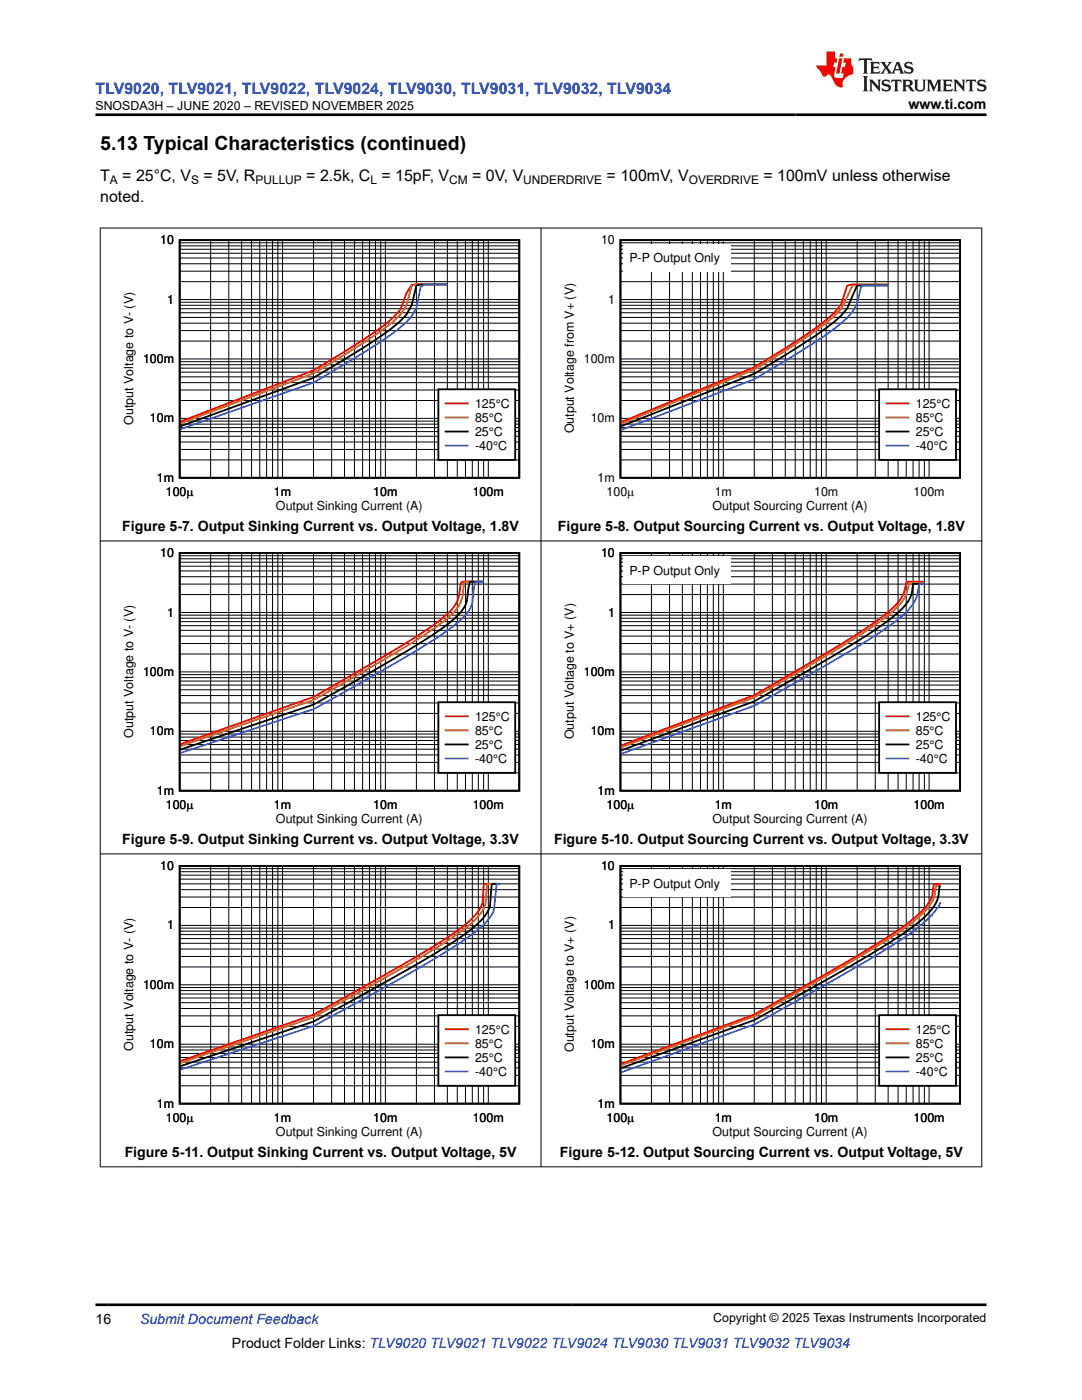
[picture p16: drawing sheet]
<svg xmlns="http://www.w3.org/2000/svg" width="216mm" height="279mm" viewBox="0 0 216 279" stroke-linecap="round" stroke-linejoin="round" font-family="sans-serif">
<defs><g id="words">
<text font-size="3.9" x="20" y="29.9">5.13 Typical Characteristics (continued)</text>
<text font-size="3.2" fill="#00f" x="19" y="18.7">TLV9020, TLV9021, TLV9022, TLV9024, TLV9030, TLV9031, TLV9032, TLV9034</text>
<g font-size="3.2">
<text x="20" y="40.3">noted.</text>
<text x="20" y="36.1">T</text>
<text x="24.4" y="36.1">= 25°C, V</text>
<text x="40.6" y="36.1">= 5V, R</text>
<text x="61.1" y="36.1">= 2.5k, C = 15pF, V</text>
<text x="94.2" y="36.1">= 0V, V</text>
<text x="121" y="36.1">= 100mV, V</text>
<text x="152.3" y="36.1">= 100mV unless otherwise</text>
</g>
<g font-size="2.8">
<text x="181.3" y="21.8">www.ti.com</text>
<text x="24.4" y="106">Figure 5-7. Output Sinking Current vs. Output Voltage, 1.8V</text>
<text x="111.3" y="106">Figure 5-8. Output Sourcing Current vs. Output Voltage, 1.8V</text>
<text x="24.4" y="168.4">Figure 5-9. Output Sinking Current vs. Output Voltage, 3.3V</text>
<text x="110.6" y="168.4">Figure 5-10. Output Sourcing Current vs. Output Voltage, 3.3V</text>
<text x="24.9" y="230.9">Figure 5-11. Output Sinking Current vs. Output Voltage, 5V</text>
<text x="111.7" y="230.9">Figure 5-12. Output Sourcing Current vs. Output Voltage, 5V</text>
<text x="19" y="264.2">16</text>
<text x="46.3" y="269">Product Folder Links: TLV9020 TLV9021 TLV9022 TLV9024 TLV9030 TLV9031 TLV9032 TLV9034</text>
</g>
<text font-size="2.8" fill="#00f" x="27.9" y="264.2">Submit Document Feedback</text>
<g font-size="2.5">
<text x="19.1" y="21.9">SNOSDA3H – JUNE 2020 – REVISED NOVEMBER 2025</text>
<text x="32" y="48.7">10</text>
<text x="119.9" y="48.7">10</text>
<text x="125.6" y="52.2">P-P Output Only</text>
<text x="33.4" y="60.6">1</text>
<text x="121.3" y="60.6">1</text>
<text x="28.5" y="72.4">100m</text>
<text x="116.5" y="72.4">100m</text>
<text x="94.8" y="81.4">125°C</text>
<text x="182.7" y="81.4">125°C</text>
<text x="26.5" y="84.8" transform="rotate(-90 26.5 84.8)">Output Voltage to V- (V)</text>
<text x="29.9" y="84.3">10m</text>
<text x="94.8" y="84.2">85°C</text>
<text x="94.8" y="87">25°C</text>
<text x="94.8" y="89.8">-40°C</text>
<text x="114.5" y="86.5" transform="rotate(-90 114.5 86.5)">Output Voltage from V+ (V)</text>
<text x="117.9" y="84.3">10m</text>
<text x="182.7" y="84.2">85°C</text>
<text x="182.7" y="87">25°C</text>
<text x="182.7" y="89.8">-40°C</text>
<text x="31.3" y="96.2">1m</text>
<text x="33.1" y="99">100P</text>
<text x="54.7" y="99">1m</text>
<text x="55.1" y="101.8">Output Sinking Current (A)</text>
<text x="74.5" y="99">10m</text>
<text x="94.3" y="99">100m</text>
<text x="119.3" y="96.2">1m</text>
<text x="121" y="99">100P</text>
<text x="142.2" y="101.8">Output Sourcing Current (A)</text>
<text x="142.6" y="99">1m</text>
<text x="162.4" y="99">10m</text>
<text x="182.3" y="99">100m</text>
<text x="32" y="111.2">10</text>
<text x="119.9" y="111.2">10</text>
<text x="125.6" y="114.7">P-P Output Only</text>
<text x="33.4" y="123">1</text>
<text x="121.3" y="123">1</text>
<text x="28.5" y="134.9">100m</text>
<text x="116.5" y="134.9">100m</text>
<text x="94.8" y="143.8">125°C</text>
<text x="182.7" y="143.8">125°C</text>
<text x="26.5" y="147.2" transform="rotate(-90 26.5 147.2)">Output Voltage to V- (V)</text>
<text x="29.9" y="146.8">10m</text>
<text x="94.8" y="146.6">85°C</text>
<text x="94.8" y="149.4">25°C</text>
<text x="114.5" y="147.5" transform="rotate(-90 114.5 147.5)">Output Voltage to V+ (V)</text>
<text x="117.9" y="146.8">10m</text>
<text x="182.7" y="146.6">85°C</text>
<text x="182.7" y="149.4">25°C</text>
<text x="94.8" y="152.3">-40°C</text>
<text x="182.7" y="152.3">-40°C</text>
<text x="31.3" y="158.6">1m</text>
<text x="33.1" y="161.4">100P</text>
<text x="54.7" y="161.4">1m</text>
<text x="74.5" y="161.4">10m</text>
<text x="94.3" y="161.4">100m</text>
<text x="119.3" y="158.6">1m</text>
<text x="121" y="161.4">100P</text>
<text x="142.6" y="161.4">1m</text>
<text x="162.4" y="161.4">10m</text>
<text x="182.3" y="161.4">100m</text>
<text x="55.1" y="164.2">Output Sinking Current (A)</text>
<text x="142.2" y="164.2">Output Sourcing Current (A)</text>
<text x="32" y="173.6">10</text>
<text x="119.9" y="173.6">10</text>
<text x="125.6" y="177.1">P-P Output Only</text>
<text x="33.4" y="185.5">1</text>
<text x="121.3" y="185.5">1</text>
<text x="28.5" y="197.4">100m</text>
<text x="116.5" y="197.4">100m</text>
<text x="26.5" y="209.7" transform="rotate(-90 26.5 209.7)">Output Voltage to V- (V)</text>
<text x="29.9" y="209.2">10m</text>
<text x="94.8" y="206.3">125°C</text>
<text x="94.8" y="209.1">85°C</text>
<text x="114.5" y="210" transform="rotate(-90 114.5 210)">Output Voltage to V+ (V)</text>
<text x="117.9" y="209.2">10m</text>
<text x="182.7" y="206.3">125°C</text>
<text x="182.7" y="209.1">85°C</text>
<text x="94.8" y="211.9">25°C</text>
<text x="94.8" y="214.7">-40°C</text>
<text x="182.7" y="211.9">25°C</text>
<text x="182.7" y="214.7">-40°C</text>
<text x="31.3" y="221.1">1m</text>
<text x="119.3" y="221.1">1m</text>
<text x="33.1" y="223.9">100P</text>
<text x="54.7" y="223.9">1m</text>
<text x="55.1" y="226.7">Output Sinking Current (A)</text>
<text x="74.5" y="223.9">10m</text>
<text x="94.3" y="223.9">100m</text>
<text x="121" y="223.9">100P</text>
<text x="142.2" y="226.7">Output Sourcing Current (A)</text>
<text x="142.6" y="223.9">1m</text>
<text x="162.4" y="223.9">10m</text>
<text x="182.3" y="223.9">100m</text>
<text x="142.3" y="263.9">Copyright © 2025 Texas Instruments Incorporated</text>
</g>
<g font-size="2.4">
<text x="21.9" y="36.7">A</text>
<text x="38.1" y="36.7">S</text>
<text x="51" y="36.7">PULLUP</text>
<text x="73.9" y="36.7">L</text>
<text x="89.6" y="36.7">CM</text>
<text x="104.4" y="36.7">UNDERDRIVE</text>
<text x="137.4" y="36.7">OVERDRIVE</text>
</g>
</g></defs>
<path d="M35.9 47.9h67.7v47.5h-67.7zM89.3 56.8h-5.4l-.8 .2-1 3.9-1 1.9a28.4 28.4 0 0 1-6.2 5l-12.3 7.6-26.6 9.7" fill="none" stroke="#000" stroke-width=".36"/>
<g fill="none" stroke="#000" stroke-width=".2">
<path d="M35.9 59.8h67.7M35.9 56.2h67.7M35.9 54.1h67.7M35.9 52.6h67.7M35.9 51.5h67.7M35.9 50.5h67.7M35.9 49.8h67.7M35.9 49.1h67.7M35.9 48.5h67.7M42 47.9v47.5M45.6 47.9v47.5M48.2 47.9v47.5"/>
<path d="M50.2 47.9v47.5M51.8 47.9v47.5M53.2 47.9v47.5M54.4 47.9v47.5M55.4 47.9v47.5M56.4 47.9v47.5M62.6 47.9v47.5M66.2 47.9v47.5M68.7 47.9v47.5M70.7 47.9v47.5M72.4 47.9v47.5M73.7 47.9v47.5"/>
<path d="M74.9 47.9v47.5M76 47.9v47.5M76.9 47.9v47.5M83.1 47.9v47.5M86.7 47.9v47.5M89.3 47.9v47.5M91.2 47.9v47.5M92.9 47.9v47.5M94.2 47.9v47.5M95.4 47.9v47.5M96.5 47.9v47.5M97.4 47.9v47.5"/>
<path d="M35.9 79.9h67.7M35.9 77.8h67.7M35.9 76.4h67.7M35.9 75.2h67.7M35.9 74.3h67.7M35.9 73.5h67.7M35.9 72.8h67.7M35.9 72.2h67.7M35.9 71.6h67.7M35.9 68.1h67.7M35.9 66h67.7M35.9 64.5h67.7"/>
<path d="M35.9 63.3h67.7M35.9 62.4h67.7M35.9 61.6h67.7M35.9 60.9h67.7M35.9 60.3h67.7M35.9 91.8h67.7M35.9 89.7h67.7M35.9 88.2h67.7M35.9 87.1h67.7M35.9 86.1h67.7M35.9 85.3h67.7M35.9 84.6h67.7"/>
<path d="M35.9 84h67.7M35.9 83.5h67.7"/>
</g>
<path d="M89.3 56.8l-7.2 .1-1 1.7-1.2 3.2a30.8 30.8 0 0 1-7.5 6.1l-9.8 6-26.6 10.2" fill="none" stroke="#f00" stroke-width=".36"/>
<path d="M89.3 56.8h-6.2l-1 .2-1 4-1.2 1.8a39.6 39.6 0 0 1-7.5 5.7l-9.8 6-26.6 10" fill="none" stroke="#ff6500" stroke-width=".36"/>
<path d="M89.3 56.8h-4.6l-.8 .5-.8 4.1a12.8 12.8 0 0 1-4.6 5l-1.6 1.2a234.6 234.6 0 0 1-14.3 8.8l-26.6 9.2" fill="none" stroke="#3265ff" stroke-width=".36"/>
<path d="M87.5 77.7h15.3v14.1h-15.3z" fill-rule="evenodd" fill="#fff"/>
<path d="M123.8 47.9h67.8v47.5h-67.8zM177.2 57h-6.2l-2 4.6a25.6 25.6 0 0 1-6.1 5.3l-6.2 4-6.2 3.7-26.5 10.5M87.5 77.7h15.3v14.1h-15.3zM88.9 86.1h4.4" fill="none" stroke="#000" stroke-width=".36"/>
<path d="M177.2 56.8h-7.1l-1.1 .2-1.1 3.7a27.5 27.5 0 0 1-7.6 6.5l-9.8 6.1-26.5 10.9M88.9 80.5h4.4" fill="none" stroke="#f00" stroke-width=".36"/>
<path d="M177.2 56.9h-7.1l-2.2 4.7a34.8 34.8 0 0 1-7.6 6.1l-9.8 6.1-26.5 10.7M88.9 83.3h4.4" fill="none" stroke="#ff6500" stroke-width=".36"/>
<path d="M177.2 57h-5.3l-.9 3.5a12.8 12.8 0 0 1-4.5 5.1l-1.6 1.2a224.3 224.3 0 0 1-14.4 8.9l-26.5 10.1M88.9 88.9h4.4" fill="none" stroke="#3265ff" stroke-width=".36"/>
<g fill="none" stroke="#000" stroke-width=".2">
<path d="M123.8 59.8h67.8M123.8 56.2h67.8M123.8 54.1h67.8M123.8 52.6h67.8M123.8 51.5h67.8M123.8 50.5h67.8M123.8 49.8h67.8M123.8 49.1h67.8M123.8 48.5h67.8M130 47.9v47.5M133.6 47.9v47.5M136.2 47.9v47.5"/>
<path d="M138.1 47.9v47.5M139.8 47.9v47.5M141.1 47.9v47.5M142.3 47.9v47.5M143.4 47.9v47.5M144.3 47.9v47.5M150.5 47.9v47.5M154.1 47.9v47.5M156.7 47.9v47.5M158.7 47.9v47.5M160.3 47.9v47.5M161.7 47.9v47.5"/>
<path d="M162.9 47.9v47.5M163.9 47.9v47.5M164.9 47.9v47.5M171 47.9v47.5M174.6 47.9v47.5M177.2 47.9v47.5M179.2 47.9v47.5M180.8 47.9v47.5M182.2 47.9v47.5M183.4 47.9v47.5M184.4 47.9v47.5M185.4 47.9v47.5"/>
<path d="M123.8 79.9h67.8M123.8 77.8h67.8M123.8 76.4h67.8M123.8 75.2h67.8M123.8 74.3h67.8M123.8 73.5h67.8M123.8 72.8h67.8M123.8 72.2h67.8M123.8 71.6h67.8M123.8 68.1h67.8M123.8 66h67.8M123.8 64.5h67.8"/>
<path d="M123.8 63.3h67.8M123.8 62.4h67.8M123.8 61.6h67.8M123.8 60.9h67.8M123.8 60.3h67.8M123.8 91.8h67.8M123.8 89.7h67.8M123.8 88.2h67.8M123.8 87.1h67.8M123.8 86.1h67.8M123.8 85.3h67.8M123.8 84.6h67.8"/>
<path d="M123.8 84h67.8M123.8 83.5h67.8"/>
</g>
<g fill="#fff">
<path d="M124.5 48.6h21.4v5.6h-21.4z" fill-rule="evenodd"/>
<path d="M175.4 77.7h15.4v14.1h-15.4z" fill-rule="evenodd"/>
</g>
<path d="M175.4 77.7h15.4v14.1h-15.4zM176.9 86.1h4.4M35.9 110.4h67.7v47.4h-67.7zM96.5 116.1l-2.8 .1-.2 1.2a6.2 6.2 0 0 1-1.2 4.3 35.8 35.8 0 0 1-9.2 7.1l-8.2 4.8-12.3 7-26.6 9" fill="none" stroke="#000" stroke-width=".36"/>
<path d="M176.9 80.5h4.4M96.5 116.1h-3.3a1.41 1.41 0 0 0-1.3 .3 7.3 7.3 0 0 1-2.2 5.7l-2.4 2.1-4.2 2.8-8.2 5-12.3 7.1-26.6 9.4" fill="none" stroke="#f00" stroke-width=".36"/>
<path d="M176.9 83.3h4.4M96.5 116.1h-2.8a1.21 1.21 0 0 0-1.1 .3 7 7 0 0 1-1.7 5.4 45.1 45.1 0 0 1-9.8 7.2l-18.5 10.7-26.6 9.2" fill="none" stroke="#ff6500" stroke-width=".36"/>
<path d="M176.9 88.9h4.4M96.5 116.1h-1.5l-.2 .2-.3 1.6a5.9 5.9 0 0 1-1 4.1 28.4 28.4 0 0 1-8.1 6.4l-8.5 5.1-14.3 8-26.6 8.8" fill="none" stroke="#3265ff" stroke-width=".36"/>
<g fill="none" stroke="#000" stroke-width=".2">
<path d="M35.9 118.7h67.7M35.9 116.6h67.7M35.9 115.1h67.7M35.9 113.9h67.7M35.9 113h67.7M35.9 112.2h67.7M35.9 111.5h67.7M35.9 110.9h67.7M42 110.4v47.4M45.6 110.4v47.4M48.2 110.4v47.4M50.2 110.4v47.4"/>
<path d="M51.8 110.4v47.4M53.2 110.4v47.4M54.4 110.4v47.4M55.4 110.4v47.4M56.4 110.4v47.4M62.6 110.4v47.4M66.2 110.4v47.4M68.7 110.4v47.4M70.7 110.4v47.4M72.4 110.4v47.4M73.7 110.4v47.4M74.9 110.4v47.4"/>
<path d="M76 110.4v47.4M76.9 110.4v47.4M83.1 110.4v47.4M86.7 110.4v47.4M89.3 110.4v47.4M91.2 110.4v47.4M92.9 110.4v47.4M94.2 110.4v47.4M95.4 110.4v47.4M96.5 110.4v47.4M97.4 110.4v47.4M35.9 138.8h67.7"/>
<path d="M35.9 137.7h67.7M35.9 136.7h67.7M35.9 135.9h67.7M35.9 135.2h67.7M35.9 134.6h67.7M35.9 134.1h67.7M35.9 130.5h67.7M35.9 128.4h67.7M35.9 126.9h67.7M35.9 125.8h67.7M35.9 124.9h67.7M35.9 124.1h67.7"/>
<path d="M35.9 123.4h67.7M35.9 122.8h67.7M35.9 122.2h67.7M35.9 154.2h67.7M35.9 152.2h67.7M35.9 150.7h67.7M35.9 149.5h67.7M35.9 148.6h67.7M35.9 147.8h67.7M35.9 147.1h67.7M35.9 146.5h67.7M35.9 145.9h67.7"/>
<path d="M35.9 142.4h67.7M35.9 140.3h67.7"/>
</g>
<path d="M87.5 140.1h15.3v14.1h-15.3z" fill-rule="evenodd" fill="#fff"/>
<path d="M123.8 110.4h67.8v47.4h-67.8zM184.4 116.5h-2.2a6.4 6.4 0 0 1-1.7 4.4 47.4 47.4 0 0 1-10.4 7.7l-19.6 11.4-26.5 9.8M87.5 140.1h15.3v14.1h-15.3zM88.9 148.6h4.4" fill="none" stroke="#000" stroke-width=".36"/>
<path d="M184.4 116.1h-3.3l-.3 .4a9.3 9.3 0 0 1-4 6 135.2 135.2 0 0 1-16.5 10.6l-9.8 5.6-26.5 10.1M88.9 143h4.4" fill="none" stroke="#f00" stroke-width=".36"/>
<path d="M184.4 116.5h-3a10.1 10.1 0 0 1-4.6 6.6 151.7 151.7 0 0 1-16.5 10.4l-9.8 5.7-26.5 9.9M88.9 145.8h4.4" fill="none" stroke="#ff6500" stroke-width=".36"/>
<path d="M184.4 116.6h-1a8.6 8.6 0 0 1-3.5 6.4 102.6 102.6 0 0 1-15 9.7l-14.4 8.2-26.5 9.5M88.9 151.4h4.4" fill="none" stroke="#3265ff" stroke-width=".36"/>
<g fill="none" stroke="#000" stroke-width=".2">
<path d="M123.8 118.7h67.8M123.8 116.6h67.8M123.8 115.1h67.8M123.8 113.9h67.8M123.8 113h67.8M123.8 112.2h67.8M123.8 111.5h67.8M123.8 110.9h67.8M130 110.4v47.4M133.6 110.4v47.4M136.2 110.4v47.4M138.1 110.4v47.4"/>
<path d="M139.8 110.4v47.4M141.1 110.4v47.4M142.3 110.4v47.4M143.4 110.4v47.4M144.3 110.4v47.4M150.5 110.4v47.4M154.1 110.4v47.4M156.7 110.4v47.4M158.7 110.4v47.4M160.3 110.4v47.4M161.7 110.4v47.4M162.9 110.4v47.4"/>
<path d="M163.9 110.4v47.4M164.9 110.4v47.4M171 110.4v47.4M174.6 110.4v47.4M177.2 110.4v47.4M179.2 110.4v47.4M180.8 110.4v47.4M182.2 110.4v47.4M183.4 110.4v47.4M184.4 110.4v47.4M185.4 110.4v47.4M123.8 138.8h67.8"/>
<path d="M123.8 137.7h67.8M123.8 136.7h67.8M123.8 135.9h67.8M123.8 135.2h67.8M123.8 134.6h67.8M123.8 134.1h67.8M123.8 130.5h67.8M123.8 128.4h67.8M123.8 126.9h67.8M123.8 125.8h67.8M123.8 124.9h67.8M123.8 124.1h67.8"/>
<path d="M123.8 123.4h67.8M123.8 122.8h67.8M123.8 122.2h67.8M123.8 154.2h67.8M123.8 152.2h67.8M123.8 150.7h67.8M123.8 149.5h67.8M123.8 148.6h67.8M123.8 147.8h67.8M123.8 147.1h67.8M123.8 146.5h67.8M123.8 145.9h67.8"/>
<path d="M123.8 142.4h67.8M123.8 140.3h67.8"/>
</g>
<g fill="#fff">
<path d="M124.5 111.1h21.4v5.5h-21.4z" fill-rule="evenodd"/>
<path d="M175.4 140.1h15.4v14.1h-15.4z" fill-rule="evenodd"/>
</g>
<path d="M175.4 140.1h15.4v14.1h-15.4zM176.9 148.6h4.4M35.9 172.8h67.7v47.5h-67.7zM99.8 176.4l-1.7 .1-.3 4.3a12 12 0 0 1-4.6 5.3l-3.5 2.4-6.6 4-20.5 11.4-26.6 8.9" fill="none" stroke="#000" stroke-width=".36"/>
<path d="M176.9 143h4.4M99.8 176.4h-2.5a.62 .62 0 0 0-.8 .3l-.2 3.4a11.4 11.4 0 0 1-4.4 5.1l-1.8 1.3a199.6 199.6 0 0 1-15.2 9.1l-12.3 6.9-26.6 9.3" fill="none" stroke="#f00" stroke-width=".36"/>
<path d="M176.9 145.8h4.4M99.8 176.4l-2.5 .1-.2 1.5a5.8 5.8 0 0 1-.8 3.7 26.4 26.4 0 0 1-8 6.7l-9.8 5.7-15.9 8.9-26.6 9.1" fill="none" stroke="#ff6500" stroke-width=".36"/>
<path d="M176.9 151.4h4.4M99.8 176.4h-.6l-.1 .2-.3 3.1a4.5 4.5 0 0 1-.7 2.8 24.4 24.4 0 0 1-7.6 6.5l-12 7.1-15.9 8.7-26.6 8.7" fill="none" stroke="#3265ff" stroke-width=".36"/>
<g fill="none" stroke="#000" stroke-width=".2">
<path d="M35.9 179h67.7M35.9 177.5h67.7M35.9 176.4h67.7M35.9 175.5h67.7M35.9 174.7h67.7M35.9 174h67.7M35.9 173.4h67.7M42 172.8v47.5M45.6 172.8v47.5M48.2 172.8v47.5M50.2 172.8v47.5M51.8 172.8v47.5"/>
<path d="M53.2 172.8v47.5M54.4 172.8v47.5M55.4 172.8v47.5M56.4 172.8v47.5M62.6 172.8v47.5M66.2 172.8v47.5M68.7 172.8v47.5M70.7 172.8v47.5M72.4 172.8v47.5M73.7 172.8v47.5M74.9 172.8v47.5M76 172.8v47.5"/>
<path d="M76.9 172.8v47.5M83.1 172.8v47.5M86.7 172.8v47.5M89.3 172.8v47.5M91.2 172.8v47.5M92.9 172.8v47.5M94.2 172.8v47.5M95.4 172.8v47.5M96.5 172.8v47.5M97.4 172.8v47.5M35.9 199.2h67.7M35.9 198.4h67.7"/>
<path d="M35.9 197.7h67.7M35.9 197.1h67.7M35.9 196.5h67.7M35.9 193h67.7M35.9 190.9h67.7M35.9 189.4h67.7M35.9 188.3h67.7M35.9 187.3h67.7M35.9 186.5h67.7M35.9 185.8h67.7M35.9 185.2h67.7M35.9 184.7h67.7"/>
<path d="M35.9 181.1h67.7M35.9 216.7h67.7M35.9 214.6h67.7M35.9 213.1h67.7M35.9 212h67.7M35.9 211h67.7M35.9 210.2h67.7M35.9 209.6h67.7M35.9 208.9h67.7M35.9 208.4h67.7M35.9 204.8h67.7M35.9 202.7h67.7"/>
<path d="M35.9 201.3h67.7M35.9 200.1h67.7"/>
</g>
<path d="M87.5 202.6h15.3v14.1h-15.3z" fill-rule="evenodd" fill="#fff"/>
<path d="M123.8 172.8h67.8v47.5h-67.8zM187.7 176.9h-.3a6.7 6.7 0 0 1-.7 3.4 22.8 22.8 0 0 1-7.1 6.5l-10.6 6.4-18.5 10.4-26.5 9.6M87.5 202.6h15.3v14.1h-15.3zM88.9 211h4.4" fill="none" stroke="#000" stroke-width=".36"/>
<path d="M187.7 176.4h-1.3l-.2 .5a5.2 5.2 0 0 1-.8 3.2 28.5 28.5 0 0 1-8.2 6.9l-8.2 4.9-18.5 10.6-26.5 9.8M88.9 205.4h4.4" fill="none" stroke="#f00" stroke-width=".36"/>
<path d="M187.7 176.8l-1 .1a6 6 0 0 1-.8 3.2 25.8 25.8 0 0 1-7.8 6.8l-9.1 5.5-18.5 10.4-26.5 9.8M88.9 208.2h4.4" fill="none" stroke="#ff6500" stroke-width=".36"/>
<path d="M187.7 180l-.4 1-1.4 1.8-.2-.1-.7 .9h-.2l-.8 .9-.2 .1-.2-.1-.7 .8-2.7 2-9.2 5.6-20.5 11.6-26.5 9.5M88.9 213.8h4.4" fill="none" stroke="#3265ff" stroke-width=".36"/>
<g fill="none" stroke="#000" stroke-width=".2">
<path d="M123.8 179h67.8M123.8 177.5h67.8M123.8 176.4h67.8M123.8 175.5h67.8M123.8 174.7h67.8M123.8 174h67.8M123.8 173.4h67.8M130 172.8v47.5M133.6 172.8v47.5M136.2 172.8v47.5M138.1 172.8v47.5M139.8 172.8v47.5"/>
<path d="M141.1 172.8v47.5M142.3 172.8v47.5M143.4 172.8v47.5M144.3 172.8v47.5M150.5 172.8v47.5M154.1 172.8v47.5M156.7 172.8v47.5M158.7 172.8v47.5M160.3 172.8v47.5M161.7 172.8v47.5M162.9 172.8v47.5M163.9 172.8v47.5"/>
<path d="M164.9 172.8v47.5M171 172.8v47.5M174.6 172.8v47.5M177.2 172.8v47.5M179.2 172.8v47.5M180.8 172.8v47.5M182.2 172.8v47.5M183.4 172.8v47.5M184.4 172.8v47.5M185.4 172.8v47.5M123.8 199.2h67.8M123.8 198.4h67.8"/>
<path d="M123.8 197.7h67.8M123.8 197.1h67.8M123.8 196.5h67.8M123.8 193h67.8M123.8 190.9h67.8M123.8 189.4h67.8M123.8 188.3h67.8M123.8 187.3h67.8M123.8 186.5h67.8M123.8 185.8h67.8M123.8 185.2h67.8M123.8 184.7h67.8"/>
<path d="M123.8 181.1h67.8M123.8 216.7h67.8M123.8 214.6h67.8M123.8 213.1h67.8M123.8 212h67.8M123.8 211h67.8M123.8 210.2h67.8M123.8 209.6h67.8M123.8 208.9h67.8M123.8 208.4h67.8M123.8 204.8h67.8M123.8 202.7h67.8"/>
<path d="M123.8 201.3h67.8M123.8 200.1h67.8"/>
</g>
<g fill="#fff">
<path d="M124.5 173.5h21.4v5.6h-21.4z" fill-rule="evenodd"/>
<path d="M175.4 202.6h15.4v14.1h-15.4z" fill-rule="evenodd"/>
</g>
<path d="M175.4 202.6h15.4v14.1h-15.4zM176.9 211h4.4" fill="none" stroke="#000" stroke-width=".36"/>
<path d="M176.9 205.4h4.4" fill="none" stroke="#f00" stroke-width=".36"/>
<path d="M176.9 208.2h4.4" fill="none" stroke="#ff6500" stroke-width=".36"/>
<path d="M176.9 213.8h4.4" fill="none" stroke="#3265ff" stroke-width=".36"/>
<path d="M19.9 45.5h176.1M20 45.4v187.5M107.9 45.4v187.5M195.9 45.4v187.5M19.9 108h176.1M19.9 170.4h176.1M19.9 232.9h176.1" fill="none" stroke="#000" stroke-width=".2"/>
<path d="M171.5 11.6l-.2 .6 .5-.2h.6v.1v2.2l-.2 .4h1l-.2-.4v-2.2v-.1h.5l.6 .2-.2-.6zM173.6 12.4l.2 .3v1.6l-.2 .4h1.9l.1-.6a1.08 1.08 0 0 1-1.3 .2v-.7h.6l.4 .2v-.7l-.4 .2h-.6v-.5l.2-.2a1 1 0 0 1 1 .3l-.1-.5zM175.7 12.4l.9 1.1-1 1.2h.9l-.2-.2 .5-.8 .4 .8-.2 .2h1.6l-.2-.2 .2-.5h.9l.1 .5-.1 .2h.9l-.2-.4-.8-1.9h-.5l-.9 2.1-.9-1.1 .9-1h-.8l.2 .2-.4 .6-.4-.6 .2-.2zM179 12.8l.4 1h-.7zM180.7 12.5a.65 .65 0 0 0-.2 .7 .65 .65 0 0 0 .6 .5l.6 .1 .1 .3a.79 .79 0 0 1-.7 .4 .79 .79 0 0 1-.7-.5l.1 .7 .2-.1a.93 .93 0 0 0 1.1 0 .93 .93 0 0 0 .4-.9 1.46 1.46 0 0 0-1.2-.6l-.1-.3a1.09 1.09 0 0 1 1.2 .2l-.2-.6-.1 .1-.5-.2zM172.2 15.2l.2 .4v2.2l-.2 .4h1l-.2-.4v-2.2l.2-.4zM173.4 15.9l.2 .4v1.5l-.2 .4h.8l-.3-.4 .1-1.3 1.6 1.8v-2l.2-.4h-.7l.1 .2 .1 1.1-1.2-1.3zM176.2 16a.65 .65 0 0 0-.2 .8 .65 .65 0 0 0 .6 .4l.6 .2 .1 .2a.79 .79 0 0 1-.7 .4 .79 .79 0 0 1-.7-.5l.1 .7 .2-.1a.93 .93 0 0 0 1.1 .1 .93 .93 0 0 0 .4-1 1.46 1.46 0 0 0-1.2-.5l-.1-.4a1.09 1.09 0 0 1 1.2 .2l-.1-.6-.2 .1-.5-.1zM177.9 15.9l-.1 .6a.63 .63 0 0 1 .8-.3v1.6l-.3 .4h1l-.2-.4v-1.6a.66 .66 0 0 1 .8 .3l-.1-.6zM180 15.9l.2 .4v1.5l-.2 .4h1l-.2-.2-.1-.7h.5l.1 .2a.79 .79 0 0 0 1.2 .6l-1-.9a.61 .61 0 0 0 .6-.6 .61 .61 0 0 0-.5-.7zM180.8 16.2h.1a.47 .47 0 0 1 .5 .1 .47 .47 0 0 1 .1 .5l-.1 .1-.7 .1zM182.3 15.9l.2 .2a2.27 2.27 0 0 0 .4 2 1.04 1.04 0 0 0 1.7-.7v-1.3l.2-.2h-.8l.2 .4v1.1a.6 .6 0 0 1-.6 .6 .6 .6 0 0 1-.6-.6v-1.1l.3-.4zM184.9 15.9l.2 .4v1.5l-.2 .4h.8l-.3-.4v-1.4l.9 1.9 .9-1.9v1.4l-.3 .4h1l-.2-.4v-1.5l.2-.4h-.8l-.7 1.5-.6-1.5zM188.1 15.9l.2 .4v1.5l-.2 .4h1.9l.1-.6a1.09 1.09 0 0 1-1.3 .2v-.7h.6l.4 .2v-.6l-.4 .2h-.6v-.6l.2-.1a1.01 1.01 0 0 1 1 .3l-.1-.6zM190.2 15.9l.3 .4v1.5l-.3 .4h.8l-.2-.4v-1.3l1.6 1.8v-2l.2-.4h-.7l.2 .2v1.1l-1.2-1.3zM192.8 15.9l-.1 .6a.63 .63 0 0 1 .8-.3v1.6l-.3 .4h1l-.2-.4v-1.6a.66 .66 0 0 1 .8 .3l-.1-.6zM195.2 16a.65 .65 0 0 0-.2 .8 .65 .65 0 0 0 .6 .4l.6 .2 .2 .2a.79 .79 0 0 1-.7 .4 .79 .79 0 0 1-.7-.5l.1 .7 .2-.1a.93 .93 0 0 0 1 .1 .93 .93 0 0 0 .5-1 1.46 1.46 0 0 0-1.3-.5v-.4a1.09 1.09 0 0 1 1.2 .2l-.2-.6-.2 .1-.5-.1z" fill="#231f20"/>
<path d="M164.9 10.3v2.7h-2l.1 .4 .8 1a.95 .95 0 0 0 1 .9 .59 .59 0 0 1 .5-.4 .59 .59 0 0 1 .5 .3l.4 .8a1.59 1.59 0 0 0 2.1 1.4 1.61 1.61 0 0 1 1-2.3l1-.3-.1-1.5a1.59 1.59 0 0 1-.3-1.7h-1.5l-.2 .9h.6l-.2 .9h-.5l-.2 .9v.3l.4 .1-.1 .9h-.7a.73 .73 0 0 1-1-.7l.3-1.5h-.5l.1-.9h.5l.2-.9h-.5v-1.3zM167.4 11.6l-.6 3.1h.7l.6-3.1zM167.6 10.7l-.1 .6h.7l.1-.6z" fill="#ed1c24"/>
<path d="M19 22.9h177.8M19 260.4h177.8" fill="none" stroke="#000" stroke-width=".53"/>
<use href="#words"/>
</svg>
